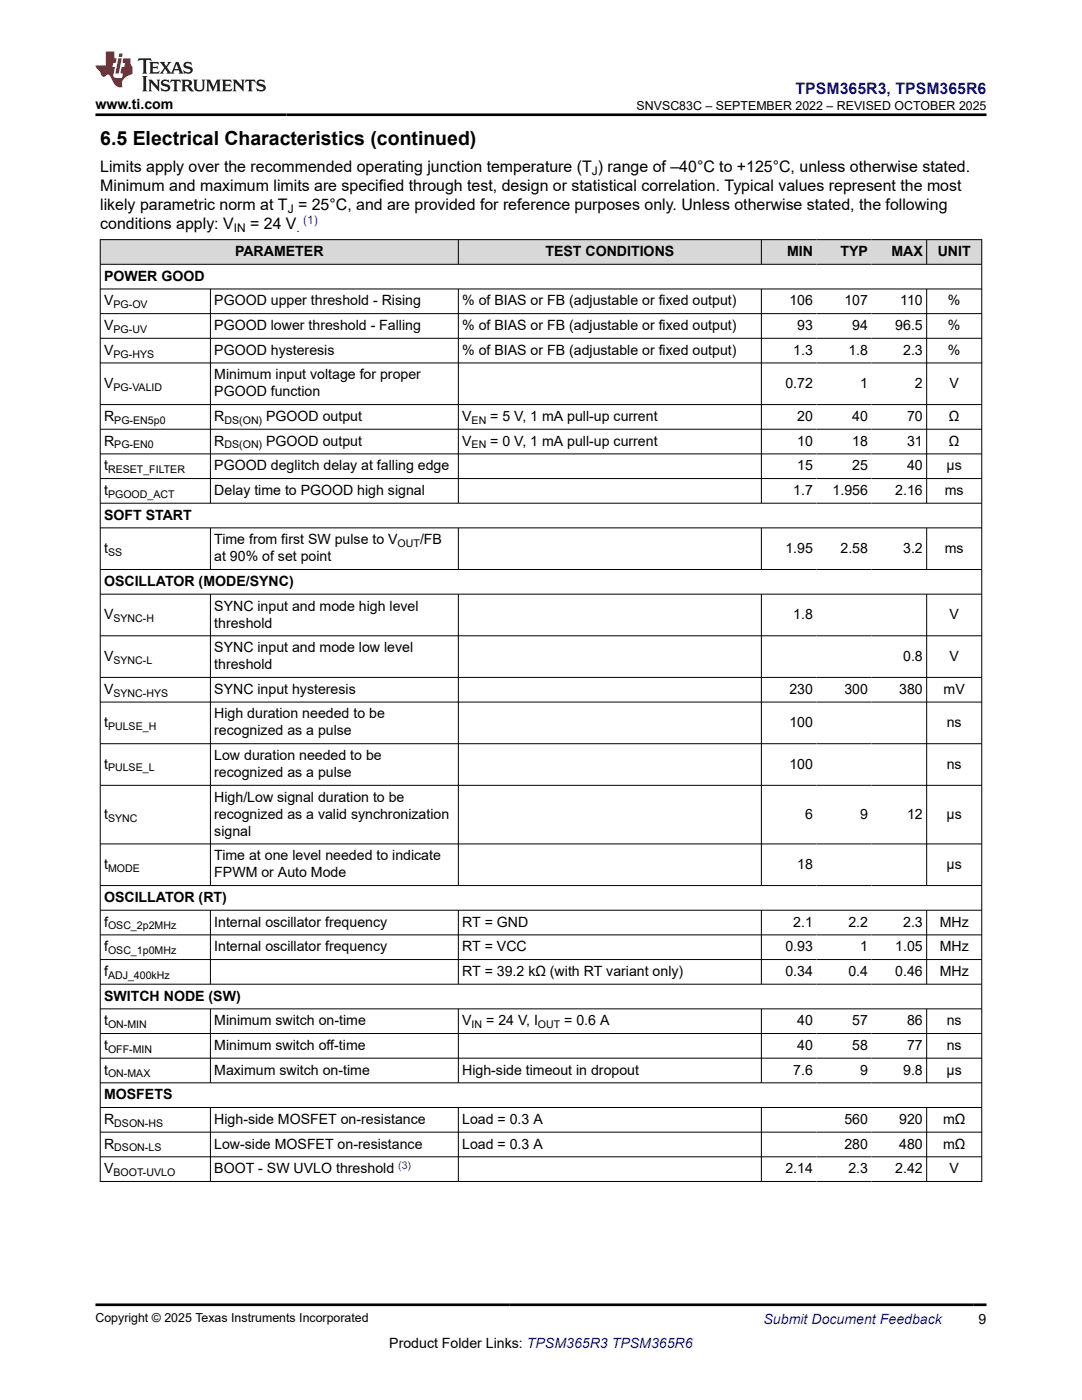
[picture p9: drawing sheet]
<svg xmlns="http://www.w3.org/2000/svg" width="216mm" height="279mm" viewBox="0 0 216 279" stroke-linecap="round" stroke-linejoin="round" font-family="sans-serif">
<defs><g id="words">
<text font-size="3.9" x="20" y="28.8">6.5 Electrical Characteristics (continued)</text>
<text font-size="3.2" fill="#00f" x="158.7" y="18.7">TPSM365R3, TPSM365R6</text>
<g font-size="3.2">
<text x="20" y="34.3">Limits apply over the recommended operating junction temperature (T ) range of –40°C to +125°C, unless otherwise stated.</text>
<text x="20" y="38.1">Minimum and maximum limits are specified through test, design or statistical correlation. Typical values represent the most</text>
<text x="20" y="41.9">likely parametric norm at T = 25°C, and are provided for reference purposes only. Unless otherwise stated, the following</text>
<text x="20" y="45.7">conditions apply: V</text>
<text x="49.9" y="45.7">= 24 V</text>
</g>
<g font-size="2.8">
<text x="19" y="21.8">www.ti.com</text>
<text x="46.9" y="51.1">PARAMETER</text>
<text x="108.8" y="51.1">TEST CONDITIONS</text>
<text x="157" y="51.1">MIN</text>
<text x="167.7" y="51.1">TYP</text>
<text x="177.9" y="51.1">MAX</text>
<text x="187.1" y="51.1">UNIT</text>
<text x="20.8" y="56">POWER GOOD</text>
<text x="20.8" y="60.9">V</text>
<text x="20.8" y="65.9">V</text>
<text x="42.8" y="60.9">PGOOD upper threshold - Rising</text>
<text x="42.8" y="65.9">PGOOD lower threshold - Falling</text>
<text x="92.2" y="60.9">% of BIAS or FB (adjustable or fixed output)</text>
<text x="92.2" y="65.9">% of BIAS or FB (adjustable or fixed output)</text>
<text x="157.5" y="60.9">106</text>
<text x="159.1" y="65.9">93</text>
<text x="168.5" y="60.9">107</text>
<text x="170.1" y="65.9">94</text>
<text x="178.6" y="65.9">96.5</text>
<text x="179.6" y="60.9">110</text>
<text x="189.1" y="60.9">%</text>
<text x="189.1" y="65.9">%</text>
<text x="20.8" y="70.8">V</text>
<text x="42.8" y="70.8">PGOOD hysteresis</text>
<text x="92.2" y="70.8">% of BIAS or FB (adjustable or fixed output)</text>
<text x="158.3" y="70.8">1.3</text>
<text x="169.3" y="70.8">1.8</text>
<text x="180.2" y="70.8">2.3</text>
<text x="189.1" y="70.8">%</text>
<text x="20.8" y="77.4">V</text>
<text x="42.8" y="75.7">Minimum input voltage for proper</text>
<text x="156.7" y="77.4">0.72</text>
<text x="171.6" y="77.4">1</text>
<text x="182.6" y="77.4">2</text>
<text x="189.5" y="77.4">V</text>
<text x="42.8" y="79.1">PGOOD function</text>
<text x="20.8" y="84">R</text>
<text x="20.8" y="88.9">R</text>
<text x="42.8" y="84">R</text>
<text x="42.8" y="88.9">R</text>
<text x="53.1" y="84">PGOOD output</text>
<text x="53.1" y="88.9">PGOOD output</text>
<text x="92.2" y="84">V</text>
<text x="92.2" y="88.9">V</text>
<text x="97.8" y="84">= 5 V, 1 mA pull-up current</text>
<text x="97.8" y="88.9">= 0 V, 1 mA pull-up current</text>
<text x="159.1" y="84">20</text>
<text x="159.1" y="88.9">10</text>
<text x="170.1" y="84">40</text>
<text x="170.1" y="88.9">18</text>
<text x="181" y="84">70</text>
<text x="181" y="88.9">31</text>
<text x="189.3" y="84">Ω</text>
<text x="189.3" y="88.9">Ω</text>
<text x="20.8" y="93.9">t</text>
<text x="42.8" y="93.9">PGOOD deglitch delay at falling edge</text>
<text x="159.1" y="93.9">15</text>
<text x="170.1" y="93.9">25</text>
<text x="181" y="93.9">40</text>
<text x="188.9" y="93.9">µs</text>
<text x="20.8" y="98.8">t</text>
<text x="42.8" y="98.8">Delay time to PGOOD high signal</text>
<text x="158.3" y="98.8">1.7</text>
<text x="166.1" y="98.8">1.956</text>
<text x="178.6" y="98.8">2.16</text>
<text x="188.5" y="98.8">ms</text>
<text x="20.8" y="103.7">SOFT START</text>
<text x="20.8" y="110.3">t</text>
<text x="42.8" y="112">at 90% of set point</text>
<text x="42.8" y="108.6">Time from first SW pulse to V</text>
<text x="83.8" y="108.6">/FB</text>
<text x="156.7" y="110.3">1.95</text>
<text x="167.7" y="110.3">2.58</text>
<text x="180.2" y="110.3">3.2</text>
<text x="188.5" y="110.3">ms</text>
<text x="20.8" y="116.9">OSCILLATOR (MODE/SYNC)</text>
<text x="20.8" y="123.5">V</text>
<text x="42.8" y="121.9">SYNC input and mode high level</text>
<text x="42.8" y="125.2">threshold</text>
<text x="158.3" y="123.5">1.8</text>
<text x="189.5" y="123.5">V</text>
<text x="20.8" y="131.9">V</text>
<text x="42.8" y="130.2">SYNC input and mode low level</text>
<text x="180.2" y="131.9">0.8</text>
<text x="189.5" y="131.9">V</text>
<text x="42.8" y="133.5">threshold</text>
<text x="20.8" y="138.5">V</text>
<text x="42.8" y="138.5">SYNC input hysteresis</text>
<text x="42.8" y="143.4">High duration needed to be</text>
<text x="157.5" y="138.5">230</text>
<text x="168.5" y="138.5">300</text>
<text x="179.4" y="138.5">380</text>
<text x="188.3" y="138.5">mV</text>
<text x="20.8" y="145.1">t</text>
<text x="42.8" y="146.8">recognized as a pulse</text>
<text x="157.5" y="145.1">100</text>
<text x="188.9" y="145.1">ns</text>
<text x="20.8" y="153.4">t</text>
<text x="42.8" y="151.7">Low duration needed to be</text>
<text x="42.8" y="155.1">recognized as a pulse</text>
<text x="157.5" y="153.4">100</text>
<text x="188.9" y="153.4">ns</text>
<text x="42.8" y="160">High/Low signal duration to be</text>
<text x="20.8" y="163.4">t</text>
<text x="42.8" y="163.4">recognized as a valid synchronization</text>
<text x="42.8" y="166.8">signal</text>
<text x="160.6" y="163.4">6</text>
<text x="171.6" y="163.4">9</text>
<text x="181" y="163.4">12</text>
<text x="188.9" y="163.4">µs</text>
<text x="20.8" y="173.4">t</text>
<text x="42.8" y="171.7">Time at one level needed to indicate</text>
<text x="159.1" y="173.4">18</text>
<text x="188.9" y="173.4">µs</text>
<text x="42.8" y="175.1">FPWM or Auto Mode</text>
<text x="20.8" y="180">OSCILLATOR (RT)</text>
<text x="20.8" y="184.9">f</text>
<text x="42.8" y="184.9">Internal oscillator frequency</text>
<text x="92.2" y="184.9">RT = GND</text>
<text x="158.3" y="184.9">2.1</text>
<text x="169.3" y="184.9">2.2</text>
<text x="180.2" y="184.9">2.3</text>
<text x="187.5" y="184.9">MHz</text>
<text x="20.8" y="189.8">f</text>
<text x="42.8" y="189.8">Internal oscillator frequency</text>
<text x="92.2" y="189.8">RT = VCC</text>
<text x="156.7" y="189.8">0.93</text>
<text x="171.6" y="189.8">1</text>
<text x="178.6" y="189.8">1.05</text>
<text x="187.5" y="189.8">MHz</text>
<text x="20.8" y="194.8">f</text>
<text x="92.2" y="194.8">RT = 39.2 kΩ (with RT variant only)</text>
<text x="156.7" y="194.8">0.34</text>
<text x="169.3" y="194.8">0.4</text>
<text x="178.6" y="194.8">0.46</text>
<text x="187.5" y="194.8">MHz</text>
<text x="20.8" y="199.7">SWITCH NODE (SW)</text>
<text x="20.8" y="204.6">t</text>
<text x="20.8" y="209.5">t</text>
<text x="42.8" y="204.6">Minimum switch on-time</text>
<text x="42.8" y="209.5">Minimum switch off-time</text>
<text x="92.2" y="204.6">V</text>
<text x="97" y="204.6">= 24 V, I</text>
<text x="112.6" y="204.6">= 0.6 A</text>
<text x="159.1" y="204.6">40</text>
<text x="159.1" y="209.5">40</text>
<text x="170.1" y="204.6">57</text>
<text x="170.1" y="209.5">58</text>
<text x="181" y="204.6">86</text>
<text x="181" y="209.5">77</text>
<text x="188.9" y="204.6">ns</text>
<text x="188.9" y="209.5">ns</text>
<text x="20.8" y="214.5">t</text>
<text x="42.8" y="214.5">Maximum switch on-time</text>
<text x="92.2" y="214.5">High-side timeout in dropout</text>
<text x="158.3" y="214.5">7.6</text>
<text x="171.6" y="214.5">9</text>
<text x="180.2" y="214.5">9.8</text>
<text x="188.9" y="214.5">µs</text>
<text x="20.8" y="219.4">MOSFETS</text>
<text x="20.8" y="224.3">R</text>
<text x="42.8" y="224.3">High-side MOSFET on-resistance</text>
<text x="92.2" y="224.3">Load = 0.3 A</text>
<text x="168.5" y="224.3">560</text>
<text x="179.4" y="224.3">920</text>
<text x="188.2" y="224.3">mΩ</text>
<text x="20.8" y="229.2">R</text>
<text x="42.8" y="229.2">Low-side MOSFET on-resistance</text>
<text x="92.2" y="229.2">Load = 0.3 A</text>
<text x="168.5" y="229.2">280</text>
<text x="179.4" y="229.2">480</text>
<text x="188.2" y="229.2">mΩ</text>
<text x="20.8" y="234.1">V</text>
<text x="42.8" y="234.1">BOOT - SW UVLO threshold</text>
<text x="156.7" y="234.1">2.14</text>
<text x="169.3" y="234.1">2.3</text>
<text x="178.6" y="234.1">2.42</text>
<text x="189.5" y="234.1">V</text>
<text x="77.7" y="269">Product Folder Links: TPSM365R3 TPSM365R6</text>
<text x="195.3" y="264.2">9</text>
</g>
<text font-size="2.8" fill="#00f" x="152.4" y="264.2">Submit Document Feedback</text>
<g font-size="2.5">
<text x="127" y="21.9">SNVSC83C – SEPTEMBER 2022 – REVISED OCTOBER 2025</text>
<text x="19" y="263.9">Copyright © 2025 Texas Instruments Incorporated</text>
</g>
<g font-size="2.4">
<text x="118.1" y="34.9">J</text>
<text x="46.7" y="46.4">IN</text>
<text x="57.4" y="42.5">J</text>
<text x="59.2" y="46.4">.</text>
</g>
<text font-size="2.4" fill="#00f" x="60.5" y="44.7">(1)</text>
<g font-size="2.1">
<text x="22.6" y="61.5">PG-OV</text>
<text x="22.6" y="66.4">PG-UV</text>
<text x="22.6" y="71.4">PG-HYS</text>
<text x="22.6" y="78">PG-VALID</text>
<text x="22.8" y="84.6">PG-EN5p0</text>
<text x="22.8" y="89.5">PG-EN0</text>
<text x="44.8" y="84.6">DS(ON)</text>
<text x="44.8" y="89.5">DS(ON)</text>
<text x="94.1" y="84.6">EN</text>
<text x="94.1" y="89.5">EN</text>
<text x="21.6" y="94.4">RESET_FILTER</text>
<text x="21.6" y="99.3">PGOOD_ACT</text>
<text x="21.6" y="110.9">SS</text>
<text x="79.3" y="109.2">OUT</text>
<text x="22.6" y="124.1">SYNC-H</text>
<text x="22.6" y="132.4">SYNC-L</text>
<text x="22.6" y="139">SYNC-HYS</text>
<text x="21.6" y="145.6">PULSE_H</text>
<text x="21.6" y="154">PULSE_L</text>
<text x="21.6" y="164">SYNC</text>
<text x="21.6" y="174">MODE</text>
<text x="21.6" y="185.5">OSC_2p2MHz</text>
<text x="21.6" y="190.4">OSC_1p0MHz</text>
<text x="21.6" y="195.3">ADJ_400kHz</text>
<text x="21.6" y="205.2">ON-MIN</text>
<text x="94.1" y="205.2">IN</text>
<text x="107.3" y="205.2">OUT</text>
<text x="21.6" y="210.1">OFF-MIN</text>
<text x="21.6" y="215">ON-MAX</text>
<text x="22.8" y="224.9">DSON-HS</text>
<text x="22.8" y="229.8">DSON-LS</text>
<text x="22.6" y="234.7">BOOT-UVLO</text>
</g>
<text font-size="2.1" fill="#00f" x="79.5" y="233.2">(3)</text>
</g></defs>
<g fill="#d8d8d8">
<path d="M20 47.8h175.9v4.9h-175.9z" fill-rule="evenodd"/>
<path d="M20.1 47.9h71.3v4.8h-71.3z" fill-rule="evenodd"/>
<path d="M91.5 47.9h60.4v4.8h-60.4z" fill-rule="evenodd"/>
<path d="M152 47.9h10.9v4.8h-10.9z" fill-rule="evenodd"/>
<path d="M162.9 47.9h11v4.8h-11z" fill-rule="evenodd"/>
<path d="M173.9 47.9h10.9v4.8h-10.9z" fill-rule="evenodd"/>
<path d="M185 47.9h10.8v4.8h-10.8z" fill-rule="evenodd"/>
</g>
<g fill="none" stroke="#000" stroke-width=".2">
<path d="M19.9 47.8h176.1M19.9 52.7h176.1M19.9 57.7h176.1M20 47.8v188M42 57.7v42.8M91.5 47.8v5M91.5 57.7v42.8M151.9 47.8v5M151.9 57.7v42.8M184.9 47.8v5M184.9 57.7v42.8M195.9 47.8v188"/>
<path d="M19.9 62.6h176.1M19.9 67.5h176.1M19.9 72.4h176.1M19.9 80.7h176.1M19.9 85.7h176.1M19.9 90.6h176.1M19.9 95.5h176.1M19.9 100.4h176.1M19.9 105.3h176.1M19.9 113.7h176.1M19.9 118.6h176.1M42 105.3v8.4"/>
<path d="M42 118.6v58.2M91.5 105.3v8.4M91.5 118.6v58.2M151.9 105.3v8.4M151.9 118.6v58.2M184.9 105.3v8.4M184.9 118.6v58.2M19.9 126.9h176.1M19.9 135.2h176.1M19.9 140.1h176.1M19.9 148.4h176.1M19.9 156.7h176.1"/>
<path d="M19.9 168.4h176.1M19.9 176.7h176.1M19.9 181.7h176.1M19.9 186.6h176.1M19.9 191.5h176.1M19.9 196.4h176.1M42 181.7v14.8M91.5 181.7v14.8M151.9 181.7v14.8M184.9 181.7v14.8M19.9 201.3h176.1M19.9 206.3h176.1"/>
<path d="M19.9 211.2h176.1M19.9 216.1h176.1M42 201.3v14.9M91.5 201.3v14.9M151.9 201.3v14.9M184.9 201.3v14.9M19.9 221h176.1M19.9 225.9h176.1M19.9 230.9h176.1M19.9 235.8h176.1M42 221v14.8M91.5 221v14.8"/>
<path d="M151.9 221v14.8M184.9 221v14.8"/>
</g>
<path d="M27.7 11.6l-.2 .6 .5-.2h.6v.1v2.2l-.2 .4h1l-.2-.4v-2.2v-.1h.5l.5 .2-.1-.6zM29.8 12.4l.2 .3v1.6l-.2 .4h1.9l.1-.6a1.08 1.08 0 0 1-1.3 .2v-.7h.6l.4 .2v-.7l-.4 .2h-.6v-.5l.2-.2a1 1 0 0 1 1 .3l-.1-.5zM31.8 12.4l1 1.1-1 1.2h.9l-.2-.2 .4-.8 .5 .8-.2 .2h1.6l-.2-.2 .1-.5h1l.1 .5-.1 .2h.9l-.2-.4-.8-1.9h-.5l-1 2.1-.8-1.1 .9-1h-.8l.2 .2-.5 .6-.3-.6 .1-.2zM35.2 12.8l.4 1h-.8zM36.8 12.5a.65 .65 0 0 0-.2 .7 .65 .65 0 0 0 .6 .5l.7 .1 .1 .3a.79 .79 0 0 1-.7 .4 .79 .79 0 0 1-.7-.5l.1 .7 .2-.1a.93 .93 0 0 0 1.1 0 .93 .93 0 0 0 .4-.9 1.46 1.46 0 0 0-1.2-.6l-.1-.3a1.09 1.09 0 0 1 1.2 .2l-.2-.6-.1 .1-.6-.2zM28.4 15.2l.2 .4v2.2l-.2 .4h1l-.2-.4v-2.2l.2-.4zM29.6 15.9l.2 .4v1.5l-.2 .4h.8l-.3-.4v-1.3l1.7 1.8v-2l.2-.4h-.8l.2 .2 .1 1.1-1.2-1.3zM32.3 16a.65 .65 0 0 0-.2 .8 .65 .65 0 0 0 .7 .4l.6 .2 .1 .2a.79 .79 0 0 1-.7 .4 .79 .79 0 0 1-.7-.5l.1 .7 .2-.1a.93 .93 0 0 0 1.1 .1 .93 .93 0 0 0 .4-1 1.46 1.46 0 0 0-1.2-.5l-.1-.4a1.09 1.09 0 0 1 1.2 .2l-.2-.6-.1 .1-.6-.1zM34.1 15.9l-.1 .6a.63 .63 0 0 1 .7-.3l.1 1.6-.3 .4h1l-.2-.4v-1.6a.66 .66 0 0 1 .8 .3l-.1-.6zM36.2 15.9l.2 .4v1.5l-.2 .4h.9l-.2-.2v-.7h.5l.1 .2a.79 .79 0 0 0 1.2 .6l-1-.9a.61 .61 0 0 0 .6-.6 .61 .61 0 0 0-.5-.7zM36.9 16.2h.2a.47 .47 0 0 1 .5 .1 .47 .47 0 0 1 .1 .5l-.2 .1-.6 .1zM38.5 15.9l.2 .2a2.27 2.27 0 0 0 .4 2 1.04 1.04 0 0 0 1.7-.7v-1.3l.2-.2h-.8l.2 .4v1.1a.6 .6 0 0 1-.6 .6 .6 .6 0 0 1-.6-.6v-1.1l.3-.4zM41.1 15.9l.2 .4v1.5l-.2 .4h.7l-.2-.4v-1.4l.9 1.9 .8-1.9v1.4l-.2 .4h1l-.3-.4v-1.5l.3-.4h-.8l-.7 1.5-.7-1.5zM44.3 15.9l.2 .4v1.5l-.2 .4h1.9l.1-.6a1.09 1.09 0 0 1-1.3 .2v-.7h.6l.4 .2v-.6l-.4 .2h-.6v-.6l.2-.1a1.01 1.01 0 0 1 1 .3l-.1-.6zM46.4 15.9l.3 .4v1.5l-.3 .4h.8l-.2-.4v-1.3l1.6 1.8v-2l.2-.4h-.7l.2 .2v1.1l-1.2-1.3zM49 15.9l-.1 .6a.63 .63 0 0 1 .8-.3v1.6l-.3 .4h1l-.2-.4v-1.6a.66 .66 0 0 1 .8 .3l-.1-.6zM51.4 16a.65 .65 0 0 0-.2 .8 .65 .65 0 0 0 .6 .4l.6 .2 .2 .2a.79 .79 0 0 1-.8 .4 .79 .79 0 0 1-.6-.5l.1 .7 .2-.1a.93 .93 0 0 0 1 .1 .93 .93 0 0 0 .5-1 1.46 1.46 0 0 0-1.3-.5l-.1-.4a1.09 1.09 0 0 1 1.3 .2l-.2-.6-.2 .1-.5-.1z" fill="#231f20"/>
<path d="M21.1 10.3v2.7h-2.1l.1 .4 .9 1a.95 .95 0 0 0 .9 .9 .59 .59 0 0 1 .6-.4 .59 .59 0 0 1 .5 .3l.4 .8a1.59 1.59 0 0 0 2.1 1.4 1.61 1.61 0 0 1 1-2.3l1-.3-.1-1.5a1.59 1.59 0 0 1-.4-1.7h-1.4l-.2 .9h.5l-.1 .9h-.5l-.2 .9v.3l.4 .1-.2 .9h-.6a.73 .73 0 0 1-1.1-.7l.3-1.5h-.5l.2-.9h.5l.2-.9h-.5v-1.3zM23.6 11.6l-.6 3.1h.7l.6-3.1zM23.8 10.7l-.1 .6h.7l.1-.6z" fill="#ed1c24"/>
<path d="M19 22.9h177.8M19 260.4h177.8" fill="none" stroke="#000" stroke-width=".53"/>
<use href="#words"/>
</svg>
